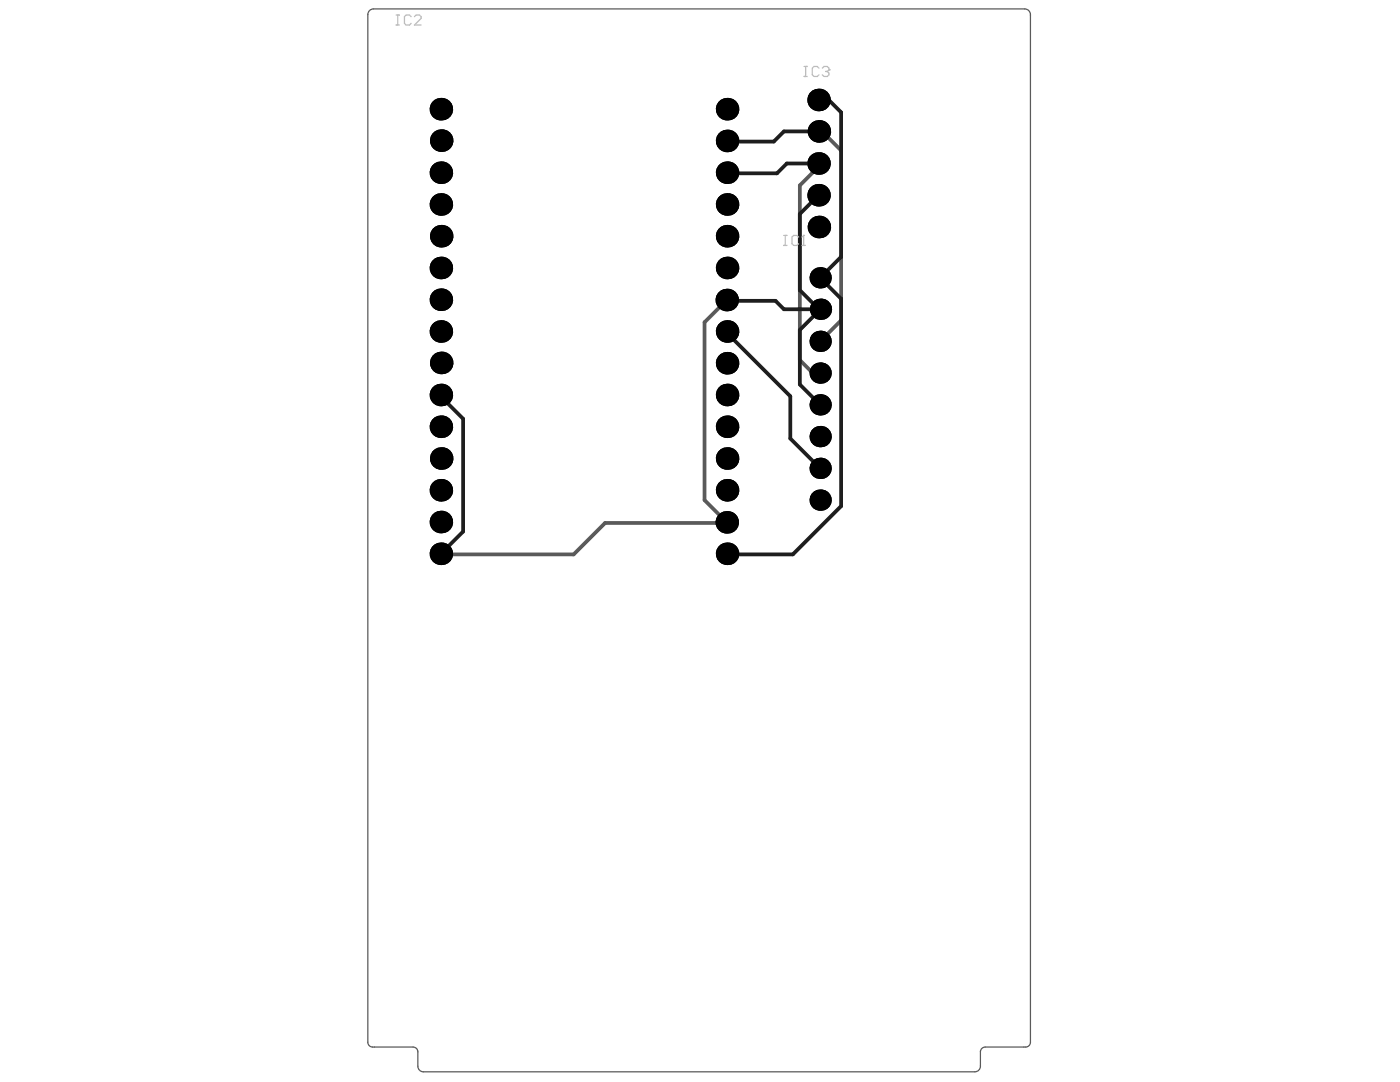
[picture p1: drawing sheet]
<svg xmlns="http://www.w3.org/2000/svg" width="279mm" height="216mm" viewBox="0 0 279 216" stroke-linecap="round" stroke-linejoin="round" font-family="sans-serif">
<path d="M82.4 208.9a.95 .95 0 0 1 1 1v2.9a1.11 1.11 0 0 0 1.1 1.1h110.1a1.11 1.11 0 0 0 1.1-1.1v-2.9a.95 .95 0 0 1 .9-1M82.4 208.9h-8a.95 .95 0 0 1-1-.9v-205.1a1.14 1.14 0 0 1 1.2-1.1h129.9a1.14 1.14 0 0 1 1.1 1.1v205.1a.95 .95 0 0 1-.9 .9h-8.1" fill="none" stroke="#5a5a5a" stroke-width=".25"/>
<path d="M163.4 32.6v.7l-3.8 3.7v34.8l2.6 2.6h1.5M163.4 26.2h.7l3.8 3.8v33.9l-4.2 4.2M144.9 60l-4.3 4.3v35.5l4.4 4.4M144.9 104.4h-24.1l-6.3 6.2h-26.6" fill="none" stroke="#5a5a5a" stroke-width=".75"/>
<g fill="#000">
<circle cx="163.4" cy="19.9" r="2.25"/>
<circle cx="88" cy="34.5" r="2.25"/>
<circle cx="88" cy="21.8" r="2.25"/>
<circle cx="88.1" cy="28.1" r="2.25"/>
<circle cx="145.1" cy="34.5" r="2.25"/>
<circle cx="145.1" cy="21.8" r="2.25"/>
<circle cx="145.1" cy="28.1" r="2.25"/>
<circle cx="163.4" cy="32.6" r="2.25"/>
<circle cx="163.4" cy="39" r="2.25"/>
<circle cx="163.4" cy="26.2" r="2.25"/>
<circle cx="88" cy="40.8" r="2.25"/>
<circle cx="88" cy="53.5" r="2.25"/>
<circle cx="88" cy="59.8" r="2.25"/>
<circle cx="88.1" cy="47.1" r="2.25"/>
<circle cx="145" cy="59.9" r="2.25"/>
<circle cx="145.1" cy="40.8" r="2.25"/>
<circle cx="145.1" cy="47.1" r="2.25"/>
<circle cx="145.1" cy="53.5" r="2.25"/>
<circle cx="163.4" cy="45.3" r="2.25"/>
<circle cx="163.7" cy="55.4" r="2.12"/>
<circle cx="88" cy="66.1" r="2.25"/>
<circle cx="88" cy="78.8" r="2.25"/>
<circle cx="88.1" cy="72.4" r="2.25"/>
<circle cx="145.1" cy="78.8" r="2.25"/>
<circle cx="145.1" cy="72.5" r="2.25"/>
<circle cx="145.1" cy="66.1" r="2.25"/>
<circle cx="163.7" cy="74.4" r="2.12"/>
<circle cx="163.7" cy="68.1" r="2.12"/>
<circle cx="163.7" cy="61.7" r="2.12"/>
<circle cx="88" cy="97.8" r="2.25"/>
<circle cx="88" cy="85.2" r="2.25"/>
<circle cx="88.1" cy="91.5" r="2.25"/>
<circle cx="145.1" cy="97.8" r="2.25"/>
<circle cx="145.1" cy="85.2" r="2.25"/>
<circle cx="145.1" cy="91.5" r="2.25"/>
<circle cx="163.7" cy="80.8" r="2.12"/>
<circle cx="163.7" cy="93.5" r="2.12"/>
<circle cx="163.7" cy="87.1" r="2.12"/>
<circle cx="163.7" cy="99.8" r="2.12"/>
<circle cx="88" cy="110.5" r="2.25"/>
<circle cx="88" cy="104.2" r="2.25"/>
<circle cx="145" cy="104.2" r="2.25"/>
<circle cx="145.1" cy="110.5" r="2.25"/>
</g>
<path d="M88 110.5v.6" fill="none" stroke="#1e1e1e" stroke-width=".63"/>
<path d="M163.4 19.9h2l2.5 2.5v28.9l-4.2 4.1 4.2 4.2v41.4l-9.7 9.6h-13.3M163.4 32.6h-6.4l-1.9 2h-10.2M163.4 39l-3.8 3.7v15.2l3.8 3.8M163.4 26.2h-6.9l-2.1 2.1h-9.5M144.9 60h.1M145 59.9l-.1 .1M87.8 78.9l4.6 4.7v22.5l-4.6 4.5M144.9 60h9.9l1.7 1.7h7.2l-4.1 4.1v10.9l4.1 4.1M144.9 66.3l12.8 12.8v8.4l6 6" fill="none" stroke="#1e1e1e" stroke-width=".75"/>
<g fill="none" stroke="#c0c0c0" stroke-width=".25">
<path d="M79.1 3h.6M79.1 5h.6M79.4 3v2M82 3.3l-.3-.3h-.7l-.3 .3v1.4l.3 .3h.7l.3-.3M82.7 3.3l.3-.3h.7l.3 .3v.4l-1.3 1.3h1.3M160.4 13.3h.7M160.4 15.3h.7M160.8 13.3v2M163.4 13.6l-.3-.3h-.7l-.3 .3v1.3l.3 .4h.7l.3-.4M164.1 13.6l.3-.3h.7l.3 .3v.3M164.8 14.3h.3M165.1 14.3l.3 .3v.3l-.3 .4h-.7l-.3-.4"/>
<path d="M165.4 13.9h.1M165.4 13.9l-.3 .4M156.4 47h.7M156.4 49h.7M156.7 47v2M159.4 47.3l-.3-.3h-.7l-.3 .3v1.3l.3 .4h.7l.3-.4M160 49h.7M160.4 47h.1M160.4 47v2M160.4 47l-.4 .3"/>
</g>
</svg>
